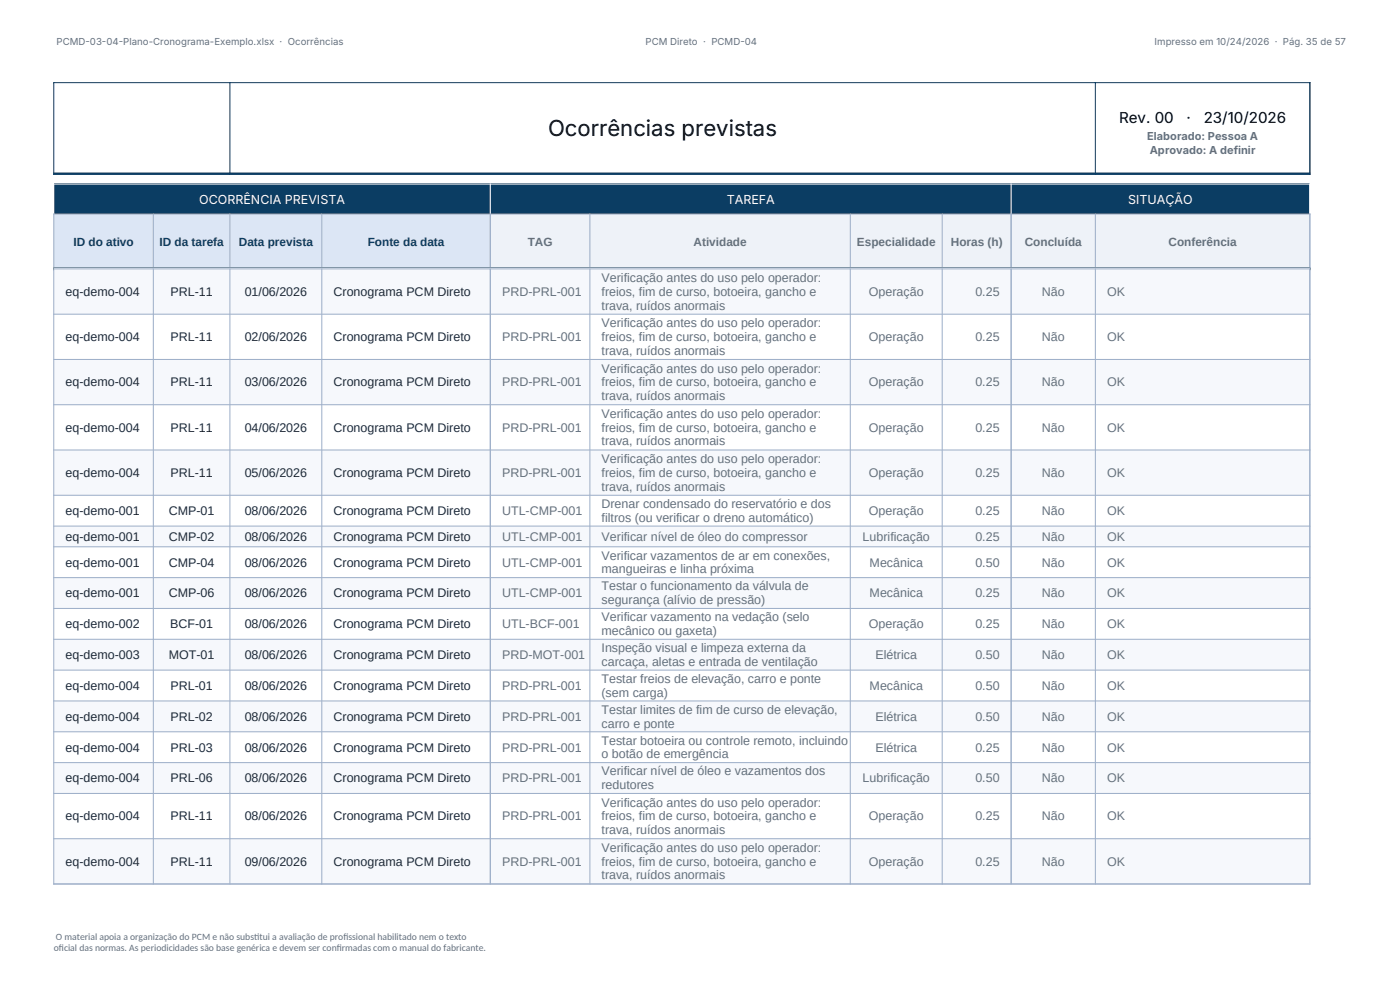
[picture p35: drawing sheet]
<svg xmlns="http://www.w3.org/2000/svg" width="297mm" height="210mm" viewBox="0 0 297 210" stroke-linecap="round" stroke-linejoin="round" font-family="sans-serif">
<defs><g id="words">
<text font-size="4.7" x="116.3" y="28.9">Ocorrências previstas</text>
<g font-size="3.2">
<text x="237.4" y="26.1">Rev. 00</text>
<text x="251.7" y="26.1">·</text>
<text x="255.4" y="26.1">23/10/2026</text>
</g>
<g font-size="2.6" fill="#fff">
<text x="42.3" y="43.2">OCORRÊNCIA PREVISTA</text>
<text x="154.2" y="43.2">TAREFA</text>
<text x="239.3" y="43.2">SITUAÇÃO</text>
</g>
<g font-size="2.6" fill="#64717d">
<text x="127.6" y="59.8">Verificação antes do uso pelo operador:</text>
<text x="106.5" y="62.8">PRD-PRL-001</text>
<text x="127.6" y="62.8">freios, fim de curso, botoeira, gancho e</text>
<text x="127.6" y="65.7">trava, ruídos anormais</text>
<text x="184.3" y="62.8">Operação</text>
<text x="206.9" y="62.8">0.25</text>
<text x="221" y="62.8">Não</text>
<text x="234.9" y="62.8">OK</text>
<text x="127.6" y="69.4">Verificação antes do uso pelo operador:</text>
<text x="106.5" y="72.4">PRD-PRL-001</text>
<text x="127.6" y="72.4">freios, fim de curso, botoeira, gancho e</text>
<text x="127.6" y="75.3">trava, ruídos anormais</text>
<text x="184.3" y="72.4">Operação</text>
<text x="206.9" y="72.4">0.25</text>
<text x="221" y="72.4">Não</text>
<text x="234.9" y="72.4">OK</text>
<text x="106.5" y="82">PRD-PRL-001</text>
<text x="127.6" y="79">Verificação antes do uso pelo operador:</text>
<text x="127.6" y="82">freios, fim de curso, botoeira, gancho e</text>
<text x="184.3" y="82">Operação</text>
<text x="206.9" y="82">0.25</text>
<text x="221" y="82">Não</text>
<text x="234.9" y="82">OK</text>
<text x="127.6" y="84.9">trava, ruídos anormais</text>
<text x="127.6" y="88.6">Verificação antes do uso pelo operador:</text>
<text x="106.5" y="91.6">PRD-PRL-001</text>
<text x="127.6" y="91.6">freios, fim de curso, botoeira, gancho e</text>
<text x="127.6" y="94.5">trava, ruídos anormais</text>
<text x="184.3" y="91.6">Operação</text>
<text x="206.9" y="91.6">0.25</text>
<text x="221" y="91.6">Não</text>
<text x="234.9" y="91.6">OK</text>
<text x="106.5" y="101.2">PRD-PRL-001</text>
<text x="127.6" y="98.2">Verificação antes do uso pelo operador:</text>
<text x="127.6" y="101.2">freios, fim de curso, botoeira, gancho e</text>
<text x="184.3" y="101.2">Operação</text>
<text x="206.9" y="101.2">0.25</text>
<text x="221" y="101.2">Não</text>
<text x="234.9" y="101.2">OK</text>
<text x="127.6" y="104.1">trava, ruídos anormais</text>
<text x="127.6" y="107.8">Drenar condensado do reservatório e dos</text>
<text x="106.5" y="109.3">UTL-CMP-001</text>
<text x="127.6" y="110.7">filtros (ou verificar o dreno automático)</text>
<text x="184.3" y="109.3">Operação</text>
<text x="206.9" y="109.3">0.25</text>
<text x="221" y="109.3">Não</text>
<text x="234.9" y="109.3">OK</text>
<text x="106.5" y="114.7">UTL-CMP-001</text>
<text x="127.6" y="114.7">Verificar nível de óleo do compressor</text>
<text x="127.6" y="118.7">Verificar vazamentos de ar em conexões,</text>
<text x="183" y="114.7">Lubrificação</text>
<text x="206.9" y="114.7">0.25</text>
<text x="221" y="114.7">Não</text>
<text x="234.9" y="114.7">OK</text>
<text x="106.5" y="120.2">UTL-CMP-001</text>
<text x="127.6" y="121.6">mangueiras e linha próxima</text>
<text x="127.6" y="125.3">Testar o funcionamento da válvula de</text>
<text x="184.5" y="120.2">Mecânica</text>
<text x="206.9" y="120.2">0.50</text>
<text x="221" y="120.2">Não</text>
<text x="234.9" y="120.2">OK</text>
<text x="106.5" y="126.7">UTL-CMP-001</text>
<text x="127.6" y="128.2">segurança (alívio de pressão)</text>
<text x="127.6" y="131.8">Verificar vazamento na vedação (selo</text>
<text x="184.5" y="126.7">Mecânica</text>
<text x="206.9" y="126.7">0.25</text>
<text x="221" y="126.7">Não</text>
<text x="234.9" y="126.7">OK</text>
<text x="106.5" y="133.3">UTL-BCF-001</text>
<text x="127.6" y="134.7">mecânico ou gaxeta)</text>
<text x="184.3" y="133.3">Operação</text>
<text x="206.9" y="133.3">0.25</text>
<text x="221" y="133.3">Não</text>
<text x="234.9" y="133.3">OK</text>
<text x="106.5" y="139.8">PRD-MOT-001</text>
<text x="127.6" y="138.3">Inspeção visual e limpeza externa da</text>
<text x="127.6" y="141.3">carcaça, aletas e entrada de ventilação</text>
<text x="185.7" y="139.8">Elétrica</text>
<text x="206.9" y="139.8">0.50</text>
<text x="221" y="139.8">Não</text>
<text x="234.9" y="139.8">OK</text>
<text x="106.5" y="146.3">PRD-PRL-001</text>
<text x="127.6" y="144.9">Testar freios de elevação, carro e ponte</text>
<text x="127.6" y="147.8">(sem carga)</text>
<text x="184.5" y="146.3">Mecânica</text>
<text x="206.9" y="146.3">0.50</text>
<text x="221" y="146.3">Não</text>
<text x="234.9" y="146.3">OK</text>
<text x="106.5" y="152.9">PRD-PRL-001</text>
<text x="127.6" y="151.4">Testar limites de fim de curso de elevação,</text>
<text x="127.6" y="154.3">carro e ponte</text>
<text x="185.7" y="152.9">Elétrica</text>
<text x="206.9" y="152.9">0.50</text>
<text x="221" y="152.9">Não</text>
<text x="234.9" y="152.9">OK</text>
<text x="106.5" y="159.4">PRD-PRL-001</text>
<text x="127.6" y="158">Testar botoeira ou controle remoto, incluindo</text>
<text x="127.6" y="160.9">o botão de emergência</text>
<text x="185.7" y="159.4">Elétrica</text>
<text x="206.9" y="159.4">0.25</text>
<text x="221" y="159.4">Não</text>
<text x="234.9" y="159.4">OK</text>
<text x="106.5" y="166">PRD-PRL-001</text>
<text x="127.6" y="164.5">Verificar nível de óleo e vazamentos dos</text>
<text x="127.6" y="167.4">redutores</text>
<text x="183" y="166">Lubrificação</text>
<text x="206.9" y="166">0.50</text>
<text x="221" y="166">Não</text>
<text x="234.9" y="166">OK</text>
<text x="127.6" y="171.1">Verificação antes do uso pelo operador:</text>
<text x="106.5" y="174">PRD-PRL-001</text>
<text x="127.6" y="174">freios, fim de curso, botoeira, gancho e</text>
<text x="127.6" y="177">trava, ruídos anormais</text>
<text x="184.3" y="174">Operação</text>
<text x="206.9" y="174">0.25</text>
<text x="221" y="174">Não</text>
<text x="234.9" y="174">OK</text>
<text x="106.5" y="183.6">PRD-PRL-001</text>
<text x="127.6" y="180.7">Verificação antes do uso pelo operador:</text>
<text x="127.6" y="183.6">freios, fim de curso, botoeira, gancho e</text>
<text x="184.3" y="183.6">Operação</text>
<text x="206.9" y="183.6">0.25</text>
<text x="221" y="183.6">Não</text>
<text x="234.9" y="183.6">OK</text>
<text x="127.6" y="186.6">trava, ruídos anormais</text>
</g>
<g font-size="2.6" fill="#1f2937">
<text x="13.9" y="62.8">eq-demo-004</text>
<text x="36.2" y="62.8">PRL-11</text>
<text x="51.9" y="62.8">01/06/2026</text>
<text x="70.8" y="62.8">Cronograma PCM Direto</text>
<text x="13.9" y="72.4">eq-demo-004</text>
<text x="36.2" y="72.4">PRL-11</text>
<text x="51.9" y="72.4">02/06/2026</text>
<text x="70.8" y="72.4">Cronograma PCM Direto</text>
<text x="13.9" y="82">eq-demo-004</text>
<text x="36.2" y="82">PRL-11</text>
<text x="51.9" y="82">03/06/2026</text>
<text x="70.8" y="82">Cronograma PCM Direto</text>
<text x="13.9" y="91.6">eq-demo-004</text>
<text x="36.2" y="91.6">PRL-11</text>
<text x="51.9" y="91.6">04/06/2026</text>
<text x="70.8" y="91.6">Cronograma PCM Direto</text>
<text x="13.9" y="101.2">eq-demo-004</text>
<text x="36.2" y="101.2">PRL-11</text>
<text x="51.9" y="101.2">05/06/2026</text>
<text x="70.8" y="101.2">Cronograma PCM Direto</text>
<text x="13.9" y="109.3">eq-demo-001</text>
<text x="35.8" y="109.3">CMP-01</text>
<text x="51.9" y="109.3">08/06/2026</text>
<text x="70.8" y="109.3">Cronograma PCM Direto</text>
<text x="13.9" y="114.7">eq-demo-001</text>
<text x="35.8" y="114.7">CMP-02</text>
<text x="51.9" y="114.7">08/06/2026</text>
<text x="70.8" y="114.7">Cronograma PCM Direto</text>
<text x="13.9" y="120.2">eq-demo-001</text>
<text x="35.8" y="120.2">CMP-04</text>
<text x="51.9" y="120.2">08/06/2026</text>
<text x="70.8" y="120.2">Cronograma PCM Direto</text>
<text x="13.9" y="126.7">eq-demo-001</text>
<text x="35.8" y="126.7">CMP-06</text>
<text x="51.9" y="126.7">08/06/2026</text>
<text x="70.8" y="126.7">Cronograma PCM Direto</text>
<text x="13.9" y="133.3">eq-demo-002</text>
<text x="36.1" y="133.3">BCF-01</text>
<text x="51.9" y="133.3">08/06/2026</text>
<text x="70.8" y="133.3">Cronograma PCM Direto</text>
<text x="13.9" y="139.8">eq-demo-003</text>
<text x="35.8" y="139.8">MOT-01</text>
<text x="51.9" y="139.8">08/06/2026</text>
<text x="70.8" y="139.8">Cronograma PCM Direto</text>
<text x="13.9" y="146.3">eq-demo-004</text>
<text x="36.2" y="146.3">PRL-01</text>
<text x="51.9" y="146.3">08/06/2026</text>
<text x="70.8" y="146.3">Cronograma PCM Direto</text>
<text x="13.9" y="152.9">eq-demo-004</text>
<text x="36.2" y="152.9">PRL-02</text>
<text x="51.9" y="152.9">08/06/2026</text>
<text x="70.8" y="152.9">Cronograma PCM Direto</text>
<text x="13.9" y="159.4">eq-demo-004</text>
<text x="36.2" y="159.4">PRL-03</text>
<text x="51.9" y="159.4">08/06/2026</text>
<text x="70.8" y="159.4">Cronograma PCM Direto</text>
<text x="13.9" y="166">eq-demo-004</text>
<text x="36.2" y="166">PRL-06</text>
<text x="51.9" y="166">08/06/2026</text>
<text x="70.8" y="166">Cronograma PCM Direto</text>
<text x="13.9" y="174">eq-demo-004</text>
<text x="36.2" y="174">PRL-11</text>
<text x="51.9" y="174">08/06/2026</text>
<text x="70.8" y="174">Cronograma PCM Direto</text>
<text x="13.9" y="183.6">eq-demo-004</text>
<text x="36.2" y="183.6">PRL-11</text>
<text x="51.9" y="183.6">09/06/2026</text>
<text x="70.8" y="183.6">Cronograma PCM Direto</text>
</g>
<g font-size="2.5" fill="#0b3d63">
<text x="15.6" y="52.1">ID do ativo</text>
<text x="33.8" y="52.1">ID da tarefa</text>
<text x="50.7" y="52.1">Data prevista</text>
<text x="78" y="52.1">Fonte da data</text>
</g>
<g font-size="2.5" fill="#64717d">
<text x="112" y="52.1">TAG</text>
<text x="147.1" y="52.1">Atividade</text>
<text x="181.8" y="52.1">Especialidade</text>
<text x="201.7" y="52.1">Horas (h)</text>
<text x="217.4" y="52.1">Concluída</text>
<text x="247.9" y="52.1">Conferência</text>
</g>
<g font-size="2.3" fill="#64717d">
<text x="243.4" y="29.8">Elaborado: Pessoa A</text>
<text x="243.9" y="32.6">Aprovado: A definir</text>
</g>
<g font-size="2" fill="#64717d">
<text x="12" y="9.6">PCMD-03-04-Plano-Cronograma-Exemplo.xlsx · Ocorrências</text>
<text x="136.9" y="9.6">PCM Direto · PCMD-04</text>
<text x="244.9" y="9.6">Impresso em 10/24/2026 · Pág. 35 de 57</text>
<text x="11.4" y="201.8">of</text>
<text x="11.9" y="199.3">O material apoia a organização do PCM e não subst</text>
<text x="12.5" y="201.8">icial das normas. As periodicidades são base genérica e devem ser conf</text>
<text x="53.9" y="199.3">itui a avaliação de prof</text>
<text x="71.4" y="201.8">irmadas com o manual do fabricante.</text>
<text x="72.8" y="199.3">issional habilitado nem o texto</text>
</g>
</g></defs>
<path d="M11.4 39h266.5v6.4h-266.5z" fill-rule="evenodd" fill="#0b3d63"/>
<path d="M11.4 45.4h92.6v11.6h-92.6z" fill-rule="evenodd" fill="#dce6f5"/>
<path d="M104 45.4h173.9v11.6h-173.9z" fill-rule="evenodd" fill="#eef2f8"/>
<path d="M11.3 17.5h266.7M11.4 17.4v19.7M48.8 17.4v19.7M232.4 17.4v19.7M277.9 17.4v19.7" fill="none" stroke="#0b3d63" stroke-width=".22"/>
<path d="M11.3 36.9h266.7M11.3 57h266.7" fill="none" stroke="#0b3d63" stroke-width=".51"/>
<path d="M11.3 39h266.7M11.4 38.9v6.6M104 38.9v6.6M214.5 38.9v6.6M277.9 38.9v6.6" fill="none" stroke="#fff" stroke-width=".22"/>
<path d="M11.3 45.4h266.7M11.4 45.3v12M32.5 45.3v12M48.8 45.3v12M68.3 45.3v12M104 45.3v12M125.1 45.3v12M180.4 45.3v12M199.9 45.3v12M214.5 45.3v12M232.4 45.3v12M277.9 45.3v12" fill="none" stroke="#9fb0c9" stroke-width=".22"/>
<g fill="#f6f8fc">
<path d="M11.4 57h266.5v9.6h-266.5z" fill-rule="evenodd"/>
<path d="M11.4 76.2h266.5v9.6h-266.5z" fill-rule="evenodd"/>
<path d="M11.4 95.4h266.5v9.6h-266.5z" fill-rule="evenodd"/>
<path d="M11.4 111.6h266.5v4.4h-266.5z" fill-rule="evenodd"/>
<path d="M11.4 122.5h266.5v6.6h-266.5z" fill-rule="evenodd"/>
<path d="M11.4 135.6h266.5v6.5h-266.5z" fill-rule="evenodd"/>
<path d="M11.4 148.7h266.5v6.5h-266.5z" fill-rule="evenodd"/>
<path d="M11.4 161.8h266.5v6.5h-266.5z" fill-rule="evenodd"/>
<path d="M11.4 177.9h266.5v9.6h-266.5z" fill-rule="evenodd"/>
</g>
<g fill="none" stroke="#9fb0c9" stroke-width=".22">
<path d="M11.3 57h266.7M11.4 56.9v130.7M32.5 56.9v130.7M48.8 56.9v130.7M68.3 56.9v130.7M104 56.9v130.7M125.1 56.9v130.7M180.4 56.9v130.7M199.9 56.9v130.7M214.5 56.9v130.7M232.4 56.9v130.7M277.9 56.9v130.7"/>
<path d="M11.3 66.6h266.7M11.3 76.3h266.7M11.3 85.9h266.7M11.3 95.5h266.7M11.3 105.1h266.7M11.3 111.6h266.7M11.3 116h266.7M11.3 122.5h266.7M11.3 129.1h266.7M11.3 135.6h266.7M11.3 142.2h266.7M11.3 148.7h266.7"/>
<path d="M11.3 155.2h266.7M11.3 161.8h266.7M11.3 168.3h266.7M11.3 177.9h266.7M11.3 187.5h266.7"/>
</g>
<use href="#words"/>
</svg>
